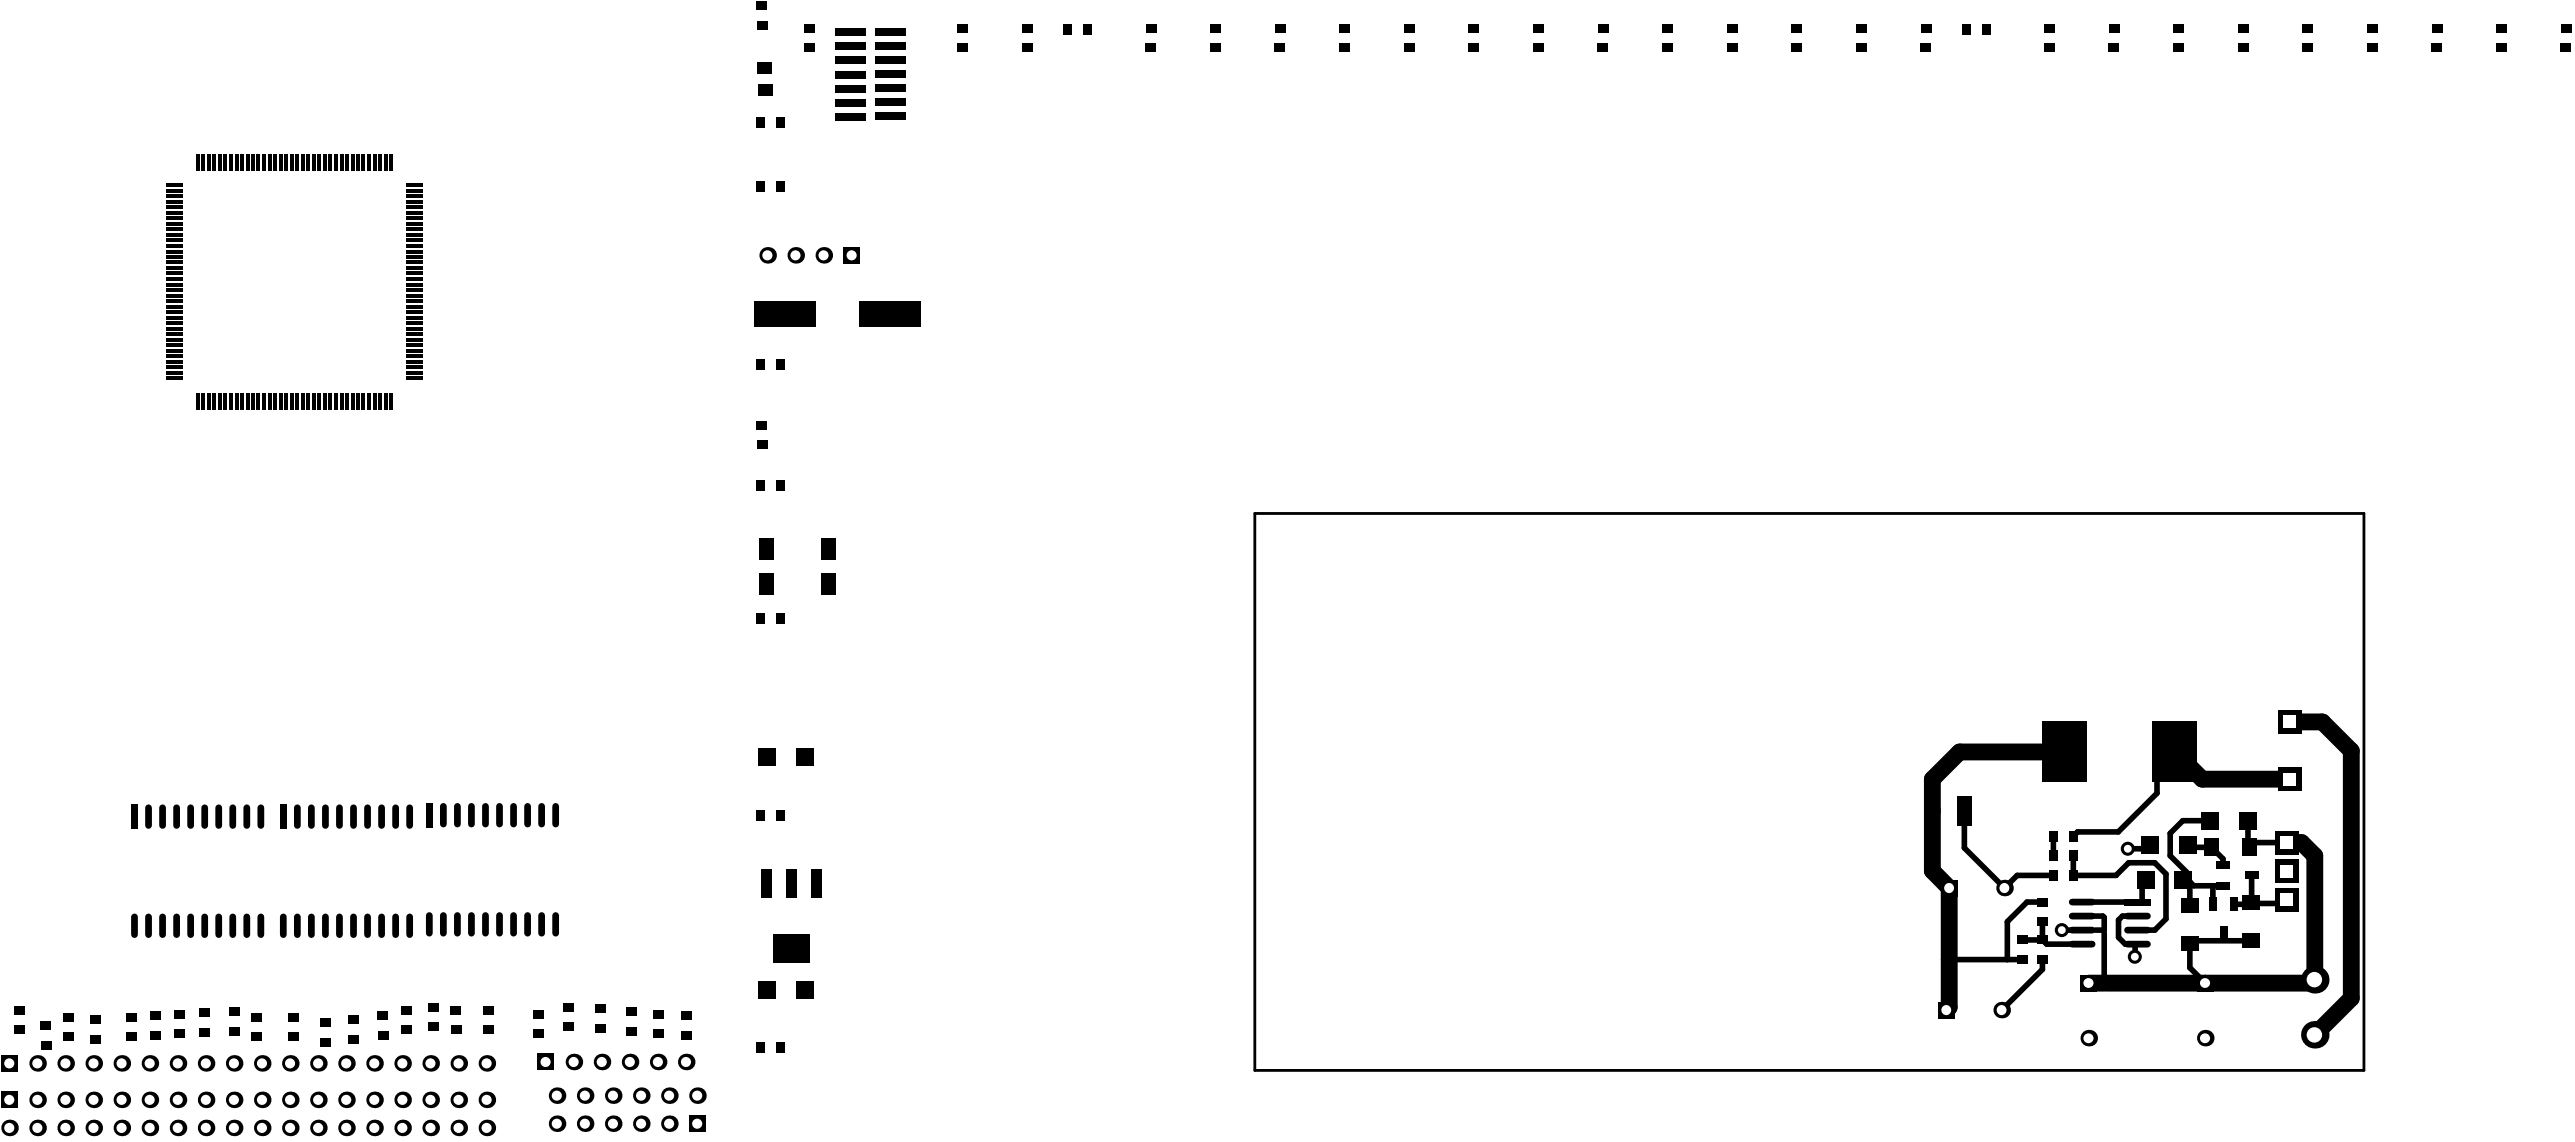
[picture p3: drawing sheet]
<svg xmlns="http://www.w3.org/2000/svg" width="387mm" height="171mm" viewBox="0 0 387 171" stroke-linecap="round" stroke-linejoin="round" font-family="sans-serif">
<path d="M188.4 77.1h166.6v83.6h-166.6z" fill="none" stroke="#000" stroke-width=".42"/>
<g fill="#fff">
<circle cx="309.6" cy="139.6" r=".59"/>
<circle cx="319.5" cy="127.4" r=".59"/>
<circle cx="320.5" cy="143.6" r=".59"/>
</g>
<g fill="none" stroke="#000" stroke-width=".84">
<path d="M323.9 117v2.1l-5.8 5.8h-6.2l-.6 .6M295 121.7v5.6l6 6 1.9-1.9h5.4M306.7 138.4v2.7M306.7 135.4h-2.3l-3 3v5.7M308.3 125.5v3M309.6 139.6h3M311.3 128.5v2.9h6.4l1.9-1.9h3.9l1.7 1.7v6.8l-1.7 1.6h-4M312.6 137.5h3.1l.3 .2v1.9h-1.4M319.5 127.4h3.3M320.9 137.5h-2.2l-.6 .6v2.6l1 1h1.5v1.9M321.6 132.7v2.5l-.2 .2h-8.8M328.5 127.4l.2-.2h3.4l1.7 1.7v1"/>
<path d="M328.8 132.4v3.5M331.9 123.2h-4.1l-1.9 1.9v3.4l2.6 2.6v1l.9 .9h4.4M332.3 133.3v2.5M337.5 123.2v3.8M338.1 131.8v3.7l-.3 .3h-1.8M338.5 126.5h4.4M343.4 135.1l.5 .5h-5.4M292.7 144.1h11M303.7 141.1h3M306.7 141.1l.6 .6h5.3M306.7 144.1v1.4l-6.1 6.1M316 140.1v7.5"/>
<path d="M331.6 155.4l-.5 .5M338.1 141.2h-8.9l-.4 .5v3.6l2.3 2.3 .5-.5"/>
</g>
<g fill="#000">
<circle cx="308.3" cy="125.5" r=".42"/>
<circle cx="309.6" cy="139.6" r="1.05"/>
<circle cx="306.7" cy="141.1" r=".42"/>
</g>
<path d="M310 112.9h-15.8l-4 4.1v13.8l2.5 2.5v17.9l-.4 .4M326.6 112.9l4.1 4.1h13.1M343.8 108.4h4.9l4.4 4.3v37.2l-5.5 5.5M342.9 126.5h2.7l2 2v18.6l-.5 .5h-30.7M343.4 130.8l.2 .2M313.6 147.6h2.4" fill="none" stroke="#000" stroke-width="2.5"/>
<circle cx="309.6" cy="139.6" r=".59" fill="#fff"/>
<circle cx="319.5" cy="127.4" r="1.05" fill="#000"/>
<circle cx="319.5" cy="127.4" r=".59" fill="#fff"/>
<circle cx="320.6" cy="143.6" r="1.05" fill="#000"/>
<circle cx="320.5" cy="143.6" r=".59" fill="#fff"/>
<circle cx="100.5" cy="168.7" r="1.24" fill="#000"/>
<circle cx="100.5" cy="168.7" r=".76" fill="#fff"/>
<circle cx="83.6" cy="168.7" r="1.24" fill="#000"/>
<circle cx="83.6" cy="168.7" r=".76" fill="#fff"/>
<path d="M291.4 132.1h2.5v2.5h-2.5z" fill-rule="evenodd" fill="#000"/>
<circle cx="292.7" cy="133.3" r=".75" fill="#fff"/>
<path d="M126.7 37.1h2.4v2.5h-2.4z" fill-rule="evenodd" fill="#000"/>
<circle cx="127.9" cy="38.3" r=".76" fill="#fff"/>
<circle cx="100.5" cy="164.5" r="1.24" fill="#000"/>
<circle cx="100.5" cy="164.5" r=".76" fill="#fff"/>
<circle cx="90.4" cy="159.4" r="1.24" fill="#000"/>
<circle cx="90.4" cy="159.4" r=".76" fill="#fff"/>
<circle cx="83.6" cy="164.5" r="1.24" fill="#000"/>
<circle cx="83.6" cy="164.5" r=".76" fill="#fff"/>
<circle cx="60.5" cy="169.3" r="1.24" fill="#000"/>
<circle cx="60.4" cy="169.3" r=".76" fill="#fff"/>
<circle cx="60.5" cy="165.1" r="1.24" fill="#000"/>
<circle cx="60.4" cy="165.1" r=".76" fill="#fff"/>
<circle cx="60.5" cy="159.6" r="1.24" fill="#000"/>
<circle cx="60.4" cy="159.6" r=".76" fill="#fff"/>
<circle cx="43.6" cy="169.3" r="1.24" fill="#000"/>
<circle cx="43.6" cy="169.3" r=".76" fill="#fff"/>
<circle cx="43.6" cy="165.1" r="1.24" fill="#000"/>
<circle cx="43.6" cy="165.1" r=".76" fill="#fff"/>
<circle cx="43.6" cy="159.6" r="1.24" fill="#000"/>
<circle cx="43.6" cy="159.6" r=".76" fill="#fff"/>
<circle cx="26.7" cy="169.3" r="1.24" fill="#000"/>
<circle cx="26.7" cy="169.3" r=".76" fill="#fff"/>
<circle cx="26.7" cy="165.1" r="1.24" fill="#000"/>
<circle cx="26.7" cy="165.1" r=".76" fill="#fff"/>
<circle cx="26.7" cy="159.6" r="1.24" fill="#000"/>
<circle cx="26.7" cy="159.6" r=".76" fill="#fff"/>
<circle cx="9.9" cy="169.3" r="1.24" fill="#000"/>
<circle cx="9.8" cy="169.3" r=".76" fill="#fff"/>
<circle cx="9.9" cy="165.1" r="1.24" fill="#000"/>
<circle cx="9.8" cy="165.1" r=".76" fill="#fff"/>
<circle cx="9.9" cy="159.6" r="1.24" fill="#000"/>
<circle cx="9.8" cy="159.6" r=".76" fill="#fff"/>
<circle cx="92.1" cy="168.7" r="1.24" fill="#000"/>
<circle cx="92" cy="168.7" r=".76" fill="#fff"/>
<circle cx="96.3" cy="168.7" r="1.24" fill="#000"/>
<circle cx="96.3" cy="168.7" r=".76" fill="#fff"/>
<circle cx="87.9" cy="168.7" r="1.24" fill="#000"/>
<circle cx="87.8" cy="168.7" r=".76" fill="#fff"/>
<path d="M341.6 129h3.5v3.6h-3.5z" fill-rule="evenodd" fill="#000"/>
<path d="M342.4 129.9h1.9v1.8h-1.9z" fill-rule="evenodd" fill="#fff"/>
<path d="M341.6 124.7h3.5v3.6h-3.5z" fill-rule="evenodd" fill="#000"/>
<path d="M342.4 125.6h1.9v1.8h-1.9z" fill-rule="evenodd" fill="#fff"/>
<path d="M342 115.2h3.6v3.5h-3.6z" fill-rule="evenodd" fill="#000"/>
<path d="M342.9 116.1h1.8v1.8h-1.8z" fill-rule="evenodd" fill="#fff"/>
<circle cx="331.1" cy="155.9" r="1.24" fill="#000"/>
<circle cx="331.1" cy="155.9" r=".75" fill="#fff"/>
<circle cx="313.6" cy="155.9" r="1.24" fill="#000"/>
<circle cx="313.6" cy="155.9" r=".75" fill="#fff"/>
<circle cx="300.6" cy="151.6" r="1.24" fill="#000"/>
<circle cx="300.5" cy="151.7" r=".75" fill="#fff"/>
<circle cx="301" cy="133.3" r="1.24" fill="#000"/>
<circle cx="301" cy="133.3" r=".75" fill="#fff"/>
<circle cx="119.5" cy="38.3" r="1.24" fill="#000"/>
<circle cx="119.4" cy="38.3" r=".76" fill="#fff"/>
<circle cx="123.7" cy="38.3" r="1.24" fill="#000"/>
<circle cx="123.7" cy="38.3" r=".76" fill="#fff"/>
<circle cx="115.3" cy="38.3" r="1.24" fill="#000"/>
<circle cx="115.2" cy="38.3" r=".76" fill="#fff"/>
<circle cx="92.1" cy="164.5" r="1.24" fill="#000"/>
<circle cx="92" cy="164.5" r=".76" fill="#fff"/>
<circle cx="96.3" cy="164.5" r="1.24" fill="#000"/>
<circle cx="96.3" cy="164.5" r=".76" fill="#fff"/>
<circle cx="94.6" cy="159.4" r="1.24" fill="#000"/>
<circle cx="94.6" cy="159.4" r=".76" fill="#fff"/>
<circle cx="98.8" cy="159.4" r="1.24" fill="#000"/>
<circle cx="98.8" cy="159.4" r=".76" fill="#fff"/>
<circle cx="87.9" cy="164.5" r="1.24" fill="#000"/>
<circle cx="87.8" cy="164.5" r=".76" fill="#fff"/>
<path d="M80.7 158.2h2.5v2.5h-2.5z" fill-rule="evenodd" fill="#000"/>
<circle cx="81.9" cy="159.4" r=".76" fill="#fff"/>
<circle cx="86.2" cy="159.4" r="1.24" fill="#000"/>
<circle cx="86.1" cy="159.4" r=".76" fill="#fff"/>
<circle cx="73.1" cy="169.3" r="1.24" fill="#000"/>
<circle cx="73.1" cy="169.3" r=".76" fill="#fff"/>
<circle cx="73.1" cy="165.1" r="1.24" fill="#000"/>
<circle cx="73.1" cy="165.1" r=".76" fill="#fff"/>
<circle cx="68.9" cy="169.3" r="1.24" fill="#000"/>
<circle cx="68.8" cy="169.3" r=".76" fill="#fff"/>
<circle cx="68.9" cy="165.1" r="1.24" fill="#000"/>
<circle cx="68.8" cy="165.1" r=".76" fill="#fff"/>
<circle cx="73.1" cy="159.6" r="1.24" fill="#000"/>
<circle cx="73.1" cy="159.6" r=".76" fill="#fff"/>
<circle cx="68.9" cy="159.6" r="1.24" fill="#000"/>
<circle cx="68.8" cy="159.6" r=".76" fill="#fff"/>
<circle cx="56.2" cy="169.3" r="1.24" fill="#000"/>
<circle cx="56.2" cy="169.3" r=".76" fill="#fff"/>
<circle cx="56.2" cy="165.1" r="1.24" fill="#000"/>
<circle cx="56.2" cy="165.1" r=".76" fill="#fff"/>
<circle cx="52" cy="169.3" r="1.24" fill="#000"/>
<circle cx="52" cy="169.3" r=".76" fill="#fff"/>
<circle cx="52" cy="165.1" r="1.24" fill="#000"/>
<circle cx="52" cy="165.1" r=".76" fill="#fff"/>
<circle cx="56.2" cy="159.6" r="1.24" fill="#000"/>
<circle cx="56.2" cy="159.6" r=".76" fill="#fff"/>
<circle cx="52" cy="159.6" r="1.24" fill="#000"/>
<circle cx="52" cy="159.6" r=".76" fill="#fff"/>
<circle cx="47.8" cy="169.3" r="1.24" fill="#000"/>
<circle cx="47.8" cy="169.3" r=".76" fill="#fff"/>
<circle cx="47.8" cy="165.1" r="1.24" fill="#000"/>
<circle cx="47.8" cy="165.1" r=".76" fill="#fff"/>
<circle cx="39.4" cy="169.3" r="1.24" fill="#000"/>
<circle cx="39.3" cy="169.3" r=".76" fill="#fff"/>
<circle cx="39.4" cy="165.1" r="1.24" fill="#000"/>
<circle cx="39.3" cy="165.1" r=".76" fill="#fff"/>
<circle cx="47.8" cy="159.6" r="1.24" fill="#000"/>
<circle cx="47.8" cy="159.6" r=".76" fill="#fff"/>
<circle cx="39.4" cy="159.6" r="1.24" fill="#000"/>
<circle cx="39.3" cy="159.6" r=".76" fill="#fff"/>
<circle cx="35.2" cy="169.3" r="1.24" fill="#000"/>
<circle cx="35.1" cy="169.3" r=".76" fill="#fff"/>
<circle cx="35.2" cy="165.1" r="1.24" fill="#000"/>
<circle cx="35.1" cy="165.1" r=".76" fill="#fff"/>
<circle cx="30.9" cy="169.3" r="1.24" fill="#000"/>
<circle cx="30.9" cy="169.3" r=".76" fill="#fff"/>
<circle cx="30.9" cy="165.1" r="1.24" fill="#000"/>
<circle cx="30.9" cy="165.1" r=".76" fill="#fff"/>
<circle cx="35.2" cy="159.6" r="1.24" fill="#000"/>
<circle cx="35.1" cy="159.6" r=".76" fill="#fff"/>
<circle cx="30.9" cy="159.6" r="1.24" fill="#000"/>
<circle cx="30.9" cy="159.6" r=".76" fill="#fff"/>
<circle cx="18.3" cy="169.3" r="1.24" fill="#000"/>
<circle cx="18.3" cy="169.3" r=".76" fill="#fff"/>
<circle cx="18.3" cy="165.1" r="1.24" fill="#000"/>
<circle cx="18.3" cy="165.1" r=".76" fill="#fff"/>
<circle cx="14.1" cy="169.3" r="1.24" fill="#000"/>
<circle cx="14" cy="169.3" r=".76" fill="#fff"/>
<circle cx="14.1" cy="165.1" r="1.24" fill="#000"/>
<circle cx="14" cy="165.1" r=".76" fill="#fff"/>
<circle cx="18.3" cy="159.6" r="1.24" fill="#000"/>
<circle cx="18.3" cy="159.6" r=".76" fill="#fff"/>
<circle cx="14.1" cy="159.6" r="1.24" fill="#000"/>
<circle cx="14" cy="159.6" r=".76" fill="#fff"/>
<circle cx="5.6" cy="169.3" r="1.24" fill="#000"/>
<circle cx="5.6" cy="169.3" r=".76" fill="#fff"/>
<circle cx="5.6" cy="165.1" r="1.24" fill="#000"/>
<circle cx="5.6" cy="165.1" r=".76" fill="#fff"/>
<circle cx="1.4" cy="169.3" r="1.24" fill="#000"/>
<circle cx="1.4" cy="169.3" r=".76" fill="#fff"/>
<path d="M.2 163.9h2.5v2.5h-2.5z" fill-rule="evenodd" fill="#000"/>
<circle cx="1.4" cy="165.1" r=".76" fill="#fff"/>
<circle cx="5.6" cy="159.6" r="1.24" fill="#000"/>
<circle cx="5.6" cy="159.6" r=".76" fill="#fff"/>
<path d="M.2 158.4h2.5v2.5h-2.5z" fill-rule="evenodd" fill="#000"/>
<circle cx="1.4" cy="159.6" r=".76" fill="#fff"/>
<path d="M342 106.6h3.6v3.6h-3.6z" fill-rule="evenodd" fill="#000"/>
<path d="M342.9 107.5h1.8v1.8h-1.8z" fill-rule="evenodd" fill="#fff"/>
<path d="M341.6 133.3h3.5v3.6h-3.5z" fill-rule="evenodd" fill="#000"/>
<path d="M342.4 134.2h1.9v1.8h-1.9z" fill-rule="evenodd" fill="#fff"/>
<path d="M329.9 146.4h2.5v2.5h-2.5z" fill-rule="evenodd" fill="#000"/>
<circle cx="331.1" cy="147.6" r=".75" fill="#fff"/>
<path d="M312.4 146.4h2.5v2.5h-2.5z" fill-rule="evenodd" fill="#000"/>
<circle cx="313.6" cy="147.6" r=".75" fill="#fff"/>
<path d="M103.5 167.4h2.5v2.6h-2.5z" fill-rule="evenodd" fill="#000"/>
<circle cx="104.7" cy="168.7" r=".76" fill="#fff"/>
<circle cx="347.6" cy="155.4" r="2.07" fill="#000"/>
<circle cx="347.5" cy="155.4" r="1.16" fill="#fff"/>
<path d="M291 150.4h2.5v2.5h-2.5z" fill-rule="evenodd" fill="#000"/>
<circle cx="292.2" cy="151.7" r=".75" fill="#fff"/>
<circle cx="104.7" cy="164.5" r="1.24" fill="#000"/>
<circle cx="104.7" cy="164.5" r=".76" fill="#fff"/>
<circle cx="103" cy="159.4" r="1.24" fill="#000"/>
<circle cx="103" cy="159.4" r=".76" fill="#fff"/>
<circle cx="64.7" cy="169.3" r="1.24" fill="#000"/>
<circle cx="64.6" cy="169.3" r=".76" fill="#fff"/>
<circle cx="64.7" cy="165.1" r="1.24" fill="#000"/>
<circle cx="64.6" cy="165.1" r=".76" fill="#fff"/>
<circle cx="22.5" cy="169.3" r="1.24" fill="#000"/>
<circle cx="22.5" cy="169.3" r=".76" fill="#fff"/>
<circle cx="22.5" cy="165.1" r="1.24" fill="#000"/>
<circle cx="22.5" cy="165.1" r=".76" fill="#fff"/>
<circle cx="64.7" cy="159.6" r="1.24" fill="#000"/>
<circle cx="64.6" cy="159.6" r=".76" fill="#fff"/>
<circle cx="22.5" cy="159.6" r="1.24" fill="#000"/>
<circle cx="22.5" cy="159.6" r=".76" fill="#fff"/>
<circle cx="347.6" cy="147.1" r="2.07" fill="#000"/>
<circle cx="347.5" cy="147.1" r="1.16" fill="#fff"/>
<g fill="#000">
<path d="M113.5 17.5h1.3v1.6h-1.3z" fill-rule="evenodd"/>
<path d="M113.6 .2h1.6v1.3h-1.6z" fill-rule="evenodd"/>
<path d="M113.7 3.1h1.5v1.4h-1.5z" fill-rule="evenodd"/>
<path d="M113.8 9.3h2.1v1.7h-2.1z" fill-rule="evenodd"/>
<path d="M113.8 12.6h2.1v1.7h-2.1z" fill-rule="evenodd"/>
<path d="M116.5 17.5h1.3v1.6h-1.3z" fill-rule="evenodd"/>
<path d="M120.8 6.5h1.6v1.3h-1.6z" fill-rule="evenodd"/>
<path d="M120.8 3.5h1.6v1.4h-1.6z" fill-rule="evenodd"/>
<path d="M125.3 16.9h4.7v1.2h-4.7z" fill-rule="evenodd"/>
<path d="M125.3 12.7h4.7v1.2h-4.7z" fill-rule="evenodd"/>
<path d="M125.3 10.6h4.7v1.2h-4.7z" fill-rule="evenodd"/>
<path d="M125.3 6.4h4.7v1.1h-4.7z" fill-rule="evenodd"/>
<path d="M125.3 14.8h4.7v1.2h-4.7z" fill-rule="evenodd"/>
<path d="M125.3 8.5h4.7v1.1h-4.7z" fill-rule="evenodd"/>
<path d="M125.3 4.3h4.7v1.1h-4.7z" fill-rule="evenodd"/>
<path d="M131.4 16.9h4.6v1.2h-4.6z" fill-rule="evenodd"/>
<path d="M131.4 12.7h4.6v1.2h-4.6z" fill-rule="evenodd"/>
<path d="M131.4 10.6h4.6v1.2h-4.6z" fill-rule="evenodd"/>
<path d="M131.4 6.4h4.6v1.1h-4.6z" fill-rule="evenodd"/>
<path d="M131.4 14.8h4.6v1.2h-4.6z" fill-rule="evenodd"/>
<path d="M131.4 8.5h4.6v1.1h-4.6z" fill-rule="evenodd"/>
<path d="M131.4 4.3h4.6v1.1h-4.6z" fill-rule="evenodd"/>
<path d="M143.8 6.5h1.5v1.3h-1.5z" fill-rule="evenodd"/>
<path d="M143.8 3.5h1.6v1.4h-1.6z" fill-rule="evenodd"/>
<path d="M153.5 6.5h1.5v1.3h-1.5z" fill-rule="evenodd"/>
<path d="M153.5 3.5h1.6v1.4h-1.6z" fill-rule="evenodd"/>
<path d="M159.7 3.6h1.3v1.6h-1.3z" fill-rule="evenodd"/>
<path d="M162.7 3.6h1.3v1.6h-1.3z" fill-rule="evenodd"/>
<path d="M172 6.5h1.6v1.3h-1.6z" fill-rule="evenodd"/>
<path d="M172.1 3.5h1.5v1.4h-1.5z" fill-rule="evenodd"/>
<path d="M181.7 6.5h1.6v1.3h-1.6z" fill-rule="evenodd"/>
<path d="M181.8 3.5h1.5v1.4h-1.5z" fill-rule="evenodd"/>
<path d="M191.4 6.5h1.6v1.3h-1.6z" fill-rule="evenodd"/>
<path d="M191.5 3.5h1.5v1.4h-1.5z" fill-rule="evenodd"/>
<path d="M201.1 6.5h1.6v1.3h-1.6z" fill-rule="evenodd"/>
<path d="M201.1 3.5h1.6v1.4h-1.6z" fill-rule="evenodd"/>
<path d="M210.8 6.5h1.6v1.3h-1.6z" fill-rule="evenodd"/>
<path d="M210.8 3.5h1.6v1.4h-1.6z" fill-rule="evenodd"/>
<path d="M220.5 6.5h1.6v1.3h-1.6z" fill-rule="evenodd"/>
<path d="M220.5 3.5h1.6v1.4h-1.6z" fill-rule="evenodd"/>
<path d="M230.2 6.5h1.6v1.3h-1.6z" fill-rule="evenodd"/>
<path d="M230.2 3.5h1.6v1.4h-1.6z" fill-rule="evenodd"/>
<path d="M239.9 6.5h1.6v1.3h-1.6z" fill-rule="evenodd"/>
<path d="M239.9 3.5h1.6v1.4h-1.6z" fill-rule="evenodd"/>
<path d="M249.6 6.5h1.6v1.3h-1.6z" fill-rule="evenodd"/>
<path d="M249.6 3.5h1.6v1.4h-1.6z" fill-rule="evenodd"/>
<path d="M259.3 6.5h1.5v1.3h-1.5z" fill-rule="evenodd"/>
<path d="M259.3 3.5h1.6v1.4h-1.6z" fill-rule="evenodd"/>
<path d="M269 6.5h1.5v1.3h-1.5z" fill-rule="evenodd"/>
<path d="M269 3.5h1.6v1.4h-1.6z" fill-rule="evenodd"/>
<path d="M278.7 6.5h1.5v1.3h-1.5z" fill-rule="evenodd"/>
<path d="M278.7 3.5h1.6v1.4h-1.6z" fill-rule="evenodd"/>
<path d="M288.4 6.5h1.5v1.3h-1.5z" fill-rule="evenodd"/>
<path d="M288.4 3.5h1.6v1.4h-1.6z" fill-rule="evenodd"/>
<path d="M294.6 3.6h1.3v1.6h-1.3z" fill-rule="evenodd"/>
<path d="M297.6 3.6h1.3v1.6h-1.3z" fill-rule="evenodd"/>
<path d="M306.9 6.5h1.6v1.3h-1.6z" fill-rule="evenodd"/>
<path d="M307 3.5h1.5v1.4h-1.5z" fill-rule="evenodd"/>
<path d="M316.6 6.5h1.6v1.3h-1.6z" fill-rule="evenodd"/>
<path d="M316.7 3.5h1.5v1.4h-1.5z" fill-rule="evenodd"/>
<path d="M326.3 6.5h1.6v1.3h-1.6z" fill-rule="evenodd"/>
<path d="M326.4 3.5h1.5v1.4h-1.5z" fill-rule="evenodd"/>
<path d="M336 6.5h1.6v1.3h-1.6z" fill-rule="evenodd"/>
<path d="M336.1 3.5h1.5v1.4h-1.5z" fill-rule="evenodd"/>
<path d="M345.7 6.5h1.6v1.3h-1.6z" fill-rule="evenodd"/>
<path d="M345.8 3.5h1.5v1.4h-1.5z" fill-rule="evenodd"/>
<path d="M355.4 6.5h1.6v1.3h-1.6z" fill-rule="evenodd"/>
<path d="M355.5 3.5h1.5v1.4h-1.5z" fill-rule="evenodd"/>
<path d="M365.1 6.5h1.6v1.3h-1.6z" fill-rule="evenodd"/>
<path d="M365.2 3.5h1.5v1.4h-1.5z" fill-rule="evenodd"/>
<path d="M374.8 6.5h1.6v1.3h-1.6z" fill-rule="evenodd"/>
<path d="M374.9 3.5h1.5v1.4h-1.5z" fill-rule="evenodd"/>
<path d="M384.5 6.5h1.6v1.3h-1.6z" fill-rule="evenodd"/>
<path d="M384.6 3.5h1.5v1.4h-1.5z" fill-rule="evenodd"/>
<path d="M25 36.6h2.4v.6h-2.4z" fill-rule="evenodd"/>
<path d="M25 38.3h2.4v.5h-2.4z" fill-rule="evenodd"/>
<path d="M25 33.3h2.4v.6h-2.4z" fill-rule="evenodd"/>
<path d="M25 30.8h2.4v.6h-2.4z" fill-rule="evenodd"/>
<path d="M25 28.4h2.4v.5h-2.4z" fill-rule="evenodd"/>
<path d="M25 35.8h2.4v.6h-2.4z" fill-rule="evenodd"/>
<path d="M25 39.1h2.4v.6h-2.4z" fill-rule="evenodd"/>
<path d="M25 40h2.5v.5h-2.5z" fill-rule="evenodd"/>
<path d="M25 37.5h2.5v.5h-2.5z" fill-rule="evenodd"/>
<path d="M25 35h2.5v.6h-2.5z" fill-rule="evenodd"/>
<path d="M25 34.2h2.5v.5h-2.5z" fill-rule="evenodd"/>
<path d="M25 31.7h2.5v.5h-2.5z" fill-rule="evenodd"/>
<path d="M25 30h2.5v.6h-2.5z" fill-rule="evenodd"/>
<path d="M25 29.2h2.5v.5h-2.5z" fill-rule="evenodd"/>
<path d="M25 27.6h2.5v.5h-2.5z" fill-rule="evenodd"/>
<path d="M25 32.5h2.5v.6h-2.5z" fill-rule="evenodd"/>
<path d="M29.4 23.1h.6v2.5h-.6z" fill-rule="evenodd"/>
<path d="M30.3 23.1h.5v2.5h-.5z" fill-rule="evenodd"/>
<path d="M31.1 23.1h.5v2.5h-.5z" fill-rule="evenodd"/>
<path d="M31.9 23.1h.6v2.5h-.6z" fill-rule="evenodd"/>
<path d="M32.8 23.1h.5v2.5h-.5z" fill-rule="evenodd"/>
<path d="M33.6 23.1h.5v2.5h-.5z" fill-rule="evenodd"/>
<path d="M34.4 23.1h.6v2.5h-.6z" fill-rule="evenodd"/>
<path d="M35.2 23.1h.6v2.5h-.6z" fill-rule="evenodd"/>
<path d="M36 23.1h.6v2.5h-.6z" fill-rule="evenodd"/>
<path d="M36.9 23.1h.5v2.5h-.5z" fill-rule="evenodd"/>
<path d="M37.7 23.1h.6v2.5h-.6z" fill-rule="evenodd"/>
<path d="M38.5 23.1h.6v2.5h-.6z" fill-rule="evenodd"/>
<path d="M39.4 23.1h.5v2.5h-.5z" fill-rule="evenodd"/>
<path d="M40.2 23.1h.6v2.5h-.6z" fill-rule="evenodd"/>
<path d="M41 23.1h.6v2.5h-.6z" fill-rule="evenodd"/>
<path d="M41.9 23.1h.5v2.5h-.5z" fill-rule="evenodd"/>
<path d="M42.7 23.1h.6v2.5h-.6z" fill-rule="evenodd"/>
<path d="M43.5 23.1h.6v2.5h-.6z" fill-rule="evenodd"/>
<path d="M44.4 23.1h.5v2.5h-.5z" fill-rule="evenodd"/>
<path d="M45.2 23.1h.5v2.5h-.5z" fill-rule="evenodd"/>
<path d="M46 23.1h.6v2.5h-.6z" fill-rule="evenodd"/>
<path d="M46.8 23.1h.6v2.5h-.6z" fill-rule="evenodd"/>
<path d="M47.7 23.1h.5v2.5h-.5z" fill-rule="evenodd"/>
<path d="M48.5 23.1h.6v2.5h-.6z" fill-rule="evenodd"/>
<path d="M49.3 23.1h.6v2.5h-.6z" fill-rule="evenodd"/>
<path d="M50.2 23.1h.5v2.5h-.5z" fill-rule="evenodd"/>
<path d="M51 23.1h.6v2.5h-.6z" fill-rule="evenodd"/>
<path d="M51.8 23.1h.6v2.5h-.6z" fill-rule="evenodd"/>
<path d="M52.7 23.1h.5v2.5h-.5z" fill-rule="evenodd"/>
<path d="M53.5 23.1h.6v2.5h-.6z" fill-rule="evenodd"/>
<path d="M54.3 23.1h.6v2.5h-.6z" fill-rule="evenodd"/>
<path d="M55.1 23.1h.6v2.5h-.6z" fill-rule="evenodd"/>
<path d="M56 23.1h.5v2.5h-.5z" fill-rule="evenodd"/>
<path d="M56.8 23.1h.5v2.5h-.5z" fill-rule="evenodd"/>
<path d="M57.6 23.1h.6v2.5h-.6z" fill-rule="evenodd"/>
<path d="M58.5 23.1h.5v2.5h-.5z" fill-rule="evenodd"/>
<path d="M61 38.3h2.5v.5h-2.5z" fill-rule="evenodd"/>
<path d="M61 36.6h2.5v.6h-2.5z" fill-rule="evenodd"/>
<path d="M61 33.3h2.5v.6h-2.5z" fill-rule="evenodd"/>
<path d="M61 30.8h2.5v.6h-2.5z" fill-rule="evenodd"/>
<path d="M61 28.4h2.5v.5h-2.5z" fill-rule="evenodd"/>
<path d="M61 39.1h2.5v.6h-2.5z" fill-rule="evenodd"/>
<path d="M61 35.8h2.5v.6h-2.5z" fill-rule="evenodd"/>
<path d="M61 40h2.5v.5h-2.5z" fill-rule="evenodd"/>
<path d="M61 37.5h2.5v.5h-2.5z" fill-rule="evenodd"/>
<path d="M61 34.2h2.5v.5h-2.5z" fill-rule="evenodd"/>
<path d="M61 35h2.5v.6h-2.5z" fill-rule="evenodd"/>
<path d="M61 29.2h2.5v.5h-2.5z" fill-rule="evenodd"/>
<path d="M61 30h2.5v.6h-2.5z" fill-rule="evenodd"/>
<path d="M61 31.7h2.5v.5h-2.5z" fill-rule="evenodd"/>
<path d="M61 27.6h2.5v.5h-2.5z" fill-rule="evenodd"/>
<path d="M61 32.5h2.5v.6h-2.5z" fill-rule="evenodd"/>
<path d="M113.5 27.2h1.3v1.6h-1.3z" fill-rule="evenodd"/>
<path d="M116.5 27.2h1.3v1.6h-1.3z" fill-rule="evenodd"/>
<path d="M25 56.5h2.4v.6h-2.4z" fill-rule="evenodd"/>
<path d="M25 54h2.4v.6h-2.4z" fill-rule="evenodd"/>
<path d="M25 54.9h2.4v.5h-2.4z" fill-rule="evenodd"/>
<path d="M25 51.6h2.4v.5h-2.4z" fill-rule="evenodd"/>
<path d="M25 46.6h2.4v.5h-2.4z" fill-rule="evenodd"/>
<path d="M25 44.1h2.4v.6h-2.4z" fill-rule="evenodd"/>
<path d="M25 40.8h2.4v.5h-2.4z" fill-rule="evenodd"/>
<path d="M25 41.6h2.4v.6h-2.4z" fill-rule="evenodd"/>
<path d="M25 52.4h2.4v.6h-2.4z" fill-rule="evenodd"/>
<path d="M25 49.1h2.4v.5h-2.4z" fill-rule="evenodd"/>
<path d="M25 53.2h2.5v.6h-2.5z" fill-rule="evenodd"/>
<path d="M25 49.9h2.5v.6h-2.5z" fill-rule="evenodd"/>
<path d="M25 50.8h2.5v.5h-2.5z" fill-rule="evenodd"/>
<path d="M25 47.4h2.5v.6h-2.5z" fill-rule="evenodd"/>
<path d="M25 48.3h2.5v.5h-2.5z" fill-rule="evenodd"/>
<path d="M25 43.3h2.5v.6h-2.5z" fill-rule="evenodd"/>
<path d="M25 44.9h2.5v.6h-2.5z" fill-rule="evenodd"/>
<path d="M25 55.7h2.5v.6h-2.5z" fill-rule="evenodd"/>
<path d="M25 45.8h2.5v.5h-2.5z" fill-rule="evenodd"/>
<path d="M25 42.5h2.5v.5h-2.5z" fill-rule="evenodd"/>
<path d="M29.4 59.1h.6v2.5h-.6z" fill-rule="evenodd"/>
<path d="M30.3 59.1h.5v2.5h-.5z" fill-rule="evenodd"/>
<path d="M31.1 59.1h.5v2.5h-.5z" fill-rule="evenodd"/>
<path d="M31.9 59.1h.6v2.5h-.6z" fill-rule="evenodd"/>
<path d="M32.8 59.1h.5v2.5h-.5z" fill-rule="evenodd"/>
<path d="M33.6 59.1h.5v2.5h-.5z" fill-rule="evenodd"/>
<path d="M34.4 59.1h.6v2.5h-.6z" fill-rule="evenodd"/>
<path d="M35.2 59.1h.6v2.5h-.6z" fill-rule="evenodd"/>
<path d="M36 59.1h.6v2.5h-.6z" fill-rule="evenodd"/>
<path d="M36.9 59.1h.5v2.5h-.5z" fill-rule="evenodd"/>
<path d="M37.7 59.1h.6v2.5h-.6z" fill-rule="evenodd"/>
<path d="M38.5 59.1h.6v2.5h-.6z" fill-rule="evenodd"/>
<path d="M39.4 59.1h.5v2.5h-.5z" fill-rule="evenodd"/>
<path d="M40.2 59.1h.6v2.5h-.6z" fill-rule="evenodd"/>
<path d="M41 59.1h.6v2.5h-.6z" fill-rule="evenodd"/>
<path d="M41.9 59.1h.5v2.5h-.5z" fill-rule="evenodd"/>
<path d="M42.7 59.1h.6v2.5h-.6z" fill-rule="evenodd"/>
<path d="M43.5 59.1h.6v2.5h-.6z" fill-rule="evenodd"/>
<path d="M44.4 59.1h.5v2.5h-.5z" fill-rule="evenodd"/>
<path d="M45.2 59.1h.5v2.5h-.5z" fill-rule="evenodd"/>
<path d="M46 59.1h.6v2.5h-.6z" fill-rule="evenodd"/>
<path d="M46.8 59.1h.6v2.5h-.6z" fill-rule="evenodd"/>
<path d="M47.7 59.1h.5v2.5h-.5z" fill-rule="evenodd"/>
<path d="M48.5 59.1h.6v2.5h-.6z" fill-rule="evenodd"/>
<path d="M49.3 59.1h.6v2.5h-.6z" fill-rule="evenodd"/>
<path d="M50.2 59.1h.5v2.5h-.5z" fill-rule="evenodd"/>
<path d="M51 59.1h.6v2.5h-.6z" fill-rule="evenodd"/>
<path d="M51.8 59.1h.6v2.5h-.6z" fill-rule="evenodd"/>
<path d="M52.7 59.1h.5v2.5h-.5z" fill-rule="evenodd"/>
<path d="M53.5 59.1h.6v2.5h-.6z" fill-rule="evenodd"/>
<path d="M54.3 59.1h.6v2.5h-.6z" fill-rule="evenodd"/>
<path d="M55.1 59.1h.6v2.5h-.6z" fill-rule="evenodd"/>
<path d="M56 59.1h.5v2.5h-.5z" fill-rule="evenodd"/>
<path d="M56.8 59.1h.5v2.5h-.5z" fill-rule="evenodd"/>
<path d="M57.6 59.1h.6v2.5h-.6z" fill-rule="evenodd"/>
<path d="M58.5 59.1h.5v2.5h-.5z" fill-rule="evenodd"/>
<path d="M61 56.5h2.5v.6h-2.5z" fill-rule="evenodd"/>
<path d="M61 54.9h2.5v.5h-2.5z" fill-rule="evenodd"/>
<path d="M61 54h2.5v.6h-2.5z" fill-rule="evenodd"/>
<path d="M61 51.6h2.5v.5h-2.5z" fill-rule="evenodd"/>
<path d="M61 46.6h2.5v.5h-2.5z" fill-rule="evenodd"/>
<path d="M61 44.1h2.5v.6h-2.5z" fill-rule="evenodd"/>
<path d="M61 41.6h2.5v.6h-2.5z" fill-rule="evenodd"/>
<path d="M61 40.8h2.5v.5h-2.5z" fill-rule="evenodd"/>
<path d="M61 49.1h2.5v.5h-2.5z" fill-rule="evenodd"/>
<path d="M61 52.4h2.5v.6h-2.5z" fill-rule="evenodd"/>
<path d="M61 53.2h2.5v.6h-2.5z" fill-rule="evenodd"/>
<path d="M61 50.8h2.5v.5h-2.5z" fill-rule="evenodd"/>
<path d="M61 49.9h2.5v.6h-2.5z" fill-rule="evenodd"/>
<path d="M61 48.3h2.5v.5h-2.5z" fill-rule="evenodd"/>
<path d="M61 47.4h2.5v.6h-2.5z" fill-rule="evenodd"/>
<path d="M61 44.9h2.5v.6h-2.5z" fill-rule="evenodd"/>
<path d="M61 43.3h2.5v.6h-2.5z" fill-rule="evenodd"/>
<path d="M61 55.7h2.5v.6h-2.5z" fill-rule="evenodd"/>
<path d="M61 42.5h2.5v.5h-2.5z" fill-rule="evenodd"/>
<path d="M61 45.8h2.5v.5h-2.5z" fill-rule="evenodd"/>
<path d="M113.2 45.3h9.2v3.8h-9.2z" fill-rule="evenodd"/>
<path d="M113.5 54h1.3v1.6h-1.3z" fill-rule="evenodd"/>
<path d="M116.5 54h1.3v1.6h-1.3z" fill-rule="evenodd"/>
<path d="M129 45.3h9.2v3.8h-9.2z" fill-rule="evenodd"/>
<path d="M113.5 72.1h1.3v1.6h-1.3z" fill-rule="evenodd"/>
<path d="M113.6 63.1h1.6v1.4h-1.6z" fill-rule="evenodd"/>
<path d="M113.7 66.1h1.5v1.3h-1.5z" fill-rule="evenodd"/>
<path d="M116.5 72.1h1.3v1.6h-1.3z" fill-rule="evenodd"/>
<path d="M113.5 92.1h1.3v1.6h-1.3z" fill-rule="evenodd"/>
<path d="M114 86.1h2.1v3.2h-2.1z" fill-rule="evenodd"/>
<path d="M114 80.9h2.1v3.1h-2.1z" fill-rule="evenodd"/>
<path d="M116.5 92.1h1.3v1.6h-1.3z" fill-rule="evenodd"/>
<path d="M123.3 86.1h2.1v3.2h-2.1z" fill-rule="evenodd"/>
<path d="M123.3 80.9h2.1v3.1h-2.1z" fill-rule="evenodd"/>
<path d="M113.9 112.4h2.6v2.6h-2.6z" fill-rule="evenodd"/>
<path d="M119.5 112.4h2.6v2.6h-2.6z" fill-rule="evenodd"/>
<path d="M289.1 119.5h2.1v4.5h-2.1z" fill-rule="evenodd"/>
<path d="M293.9 119.5h2.2v4.5h-2.2z" fill-rule="evenodd"/>
<path d="M306.6 108.3h6.7v9.1h-6.7z" fill-rule="evenodd"/>
<path d="M323.2 108.3h6.7v9.1h-6.7z" fill-rule="evenodd"/>
<path d="M19.7 120.8h1v3.6h-1z" fill-rule="evenodd"/>
<path d="M42 120.8h1v3.6h-1z" fill-rule="evenodd"/>
<path d="M64 120.6h1v3.6h-1z" fill-rule="evenodd"/>
<path d="M113.5 121.6h1.3v1.6h-1.3z" fill-rule="evenodd"/>
<path d="M114.3 130.5h1.5v4.2h-1.5z" fill-rule="evenodd"/>
<path d="M116.5 121.6h1.3v1.6h-1.3z" fill-rule="evenodd"/>
<path d="M118.1 130.5h1.6v4.2h-1.6z" fill-rule="evenodd"/>
<path d="M121.9 130.5h1.5v4.2h-1.5z" fill-rule="evenodd"/>
<path d="M305.9 137.7h1.5v1.4h-1.5z" fill-rule="evenodd"/>
<path d="M305.9 134.8h1.6v1.3h-1.6z" fill-rule="evenodd"/>
<path d="M307.7 130.6h1.3v1.6h-1.3z" fill-rule="evenodd"/>
<path d="M307.7 124.7h1.3v1.6h-1.3z" fill-rule="evenodd"/>
<path d="M307.6 127.7h1.4v1.6h-1.4z" fill-rule="evenodd"/>
<path d="M310.7 130.6h1.3v1.6h-1.3z" fill-rule="evenodd"/>
<path d="M310.7 124.7h1.3v1.6h-1.3z" fill-rule="evenodd"/>
<path d="M310.6 127.7h1.3v1.6h-1.3z" fill-rule="evenodd"/>
<path d="M320.9 130.8h2.6v2.6h-2.6z" fill-rule="evenodd"/>
<path d="M321.5 125.5h2.6v2.6h-2.6z" fill-rule="evenodd"/>
<path d="M318.9 134.9h4v1h-4z" fill-rule="evenodd"/>
<path d="M326.5 130.8h2.7v2.6h-2.7z" fill-rule="evenodd"/>
<path d="M327.2 125.5h2.6v2.6h-2.6z" fill-rule="evenodd"/>
<path d="M327.5 134.9h2.6v2.1h-2.6z" fill-rule="evenodd"/>
<path d="M330.6 121.9h2.6v2.7h-2.6z" fill-rule="evenodd"/>
<path d="M331 125.9h2.1v2.7h-2.1z" fill-rule="evenodd"/>
<path d="M331.7 134.8h1.1v2h-1.1z" fill-rule="evenodd"/>
<path d="M332.8 132.4h2v1.1h-2z" fill-rule="evenodd"/>
<path d="M332.8 129.3h2v1.1h-2z" fill-rule="evenodd"/>
<path d="M334.9 134.8h1.1v2h-1.1z" fill-rule="evenodd"/>
<path d="M336.2 121.9h2.6v2.7h-2.6z" fill-rule="evenodd"/>
<path d="M336.7 134.5h2.7v2.1h-2.7z" fill-rule="evenodd"/>
<path d="M336.7 125.9h2.1v2.7h-2.1z" fill-rule="evenodd"/>
<path d="M337.2 130.9h2v1.1h-2z" fill-rule="evenodd"/>
<path d="M2.1 151h1.6v1.3h-1.6z" fill-rule="evenodd"/>
<path d="M2.2 153.9h1.5v1.4h-1.5z" fill-rule="evenodd"/>
<path d="M6.1 153.3h1.6v1.3h-1.6z" fill-rule="evenodd"/>
<path d="M6.2 156.2h1.5v1.4h-1.5z" fill-rule="evenodd"/>
<path d="M9.5 152h1.5v1.4h-1.5z" fill-rule="evenodd"/>
<path d="M9.5 155h1.6v1.3h-1.6z" fill-rule="evenodd"/>
<path d="M13.5 152.4h1.6v1.4h-1.6z" fill-rule="evenodd"/>
<path d="M13.5 155.4h1.6v1.3h-1.6z" fill-rule="evenodd"/>
<path d="M19 152h1.5v1.4h-1.5z" fill-rule="evenodd"/>
<path d="M19 155h1.6v1.3h-1.6z" fill-rule="evenodd"/>
<path d="M22.6 151.8h1.5v1.4h-1.5z" fill-rule="evenodd"/>
<path d="M22.6 154.8h1.6v1.3h-1.6z" fill-rule="evenodd"/>
<path d="M26.1 151.6h1.6v1.4h-1.6z" fill-rule="evenodd"/>
<path d="M26.2 154.6h1.5v1.3h-1.5z" fill-rule="evenodd"/>
<path d="M29.9 151.4h1.6v1.3h-1.6z" fill-rule="evenodd"/>
<path d="M30 154.3h1.5v1.4h-1.5z" fill-rule="evenodd"/>
<path d="M34.4 151.2h1.5v1.3h-1.5z" fill-rule="evenodd"/>
<path d="M34.4 154.1h1.6v1.4h-1.6z" fill-rule="evenodd"/>
<path d="M37.7 152h1.6v1.4h-1.6z" fill-rule="evenodd"/>
<path d="M37.8 155h1.5v1.3h-1.5z" fill-rule="evenodd"/>
<path d="M43.2 152h1.6v1.4h-1.6z" fill-rule="evenodd"/>
<path d="M43.3 155h1.5v1.3h-1.5z" fill-rule="evenodd"/>
<path d="M48.1 152.9h1.5v1.3h-1.5z" fill-rule="evenodd"/>
<path d="M48.1 155.8h1.6v1.4h-1.6z" fill-rule="evenodd"/>
<path d="M52.3 152.4h1.5v1.4h-1.5z" fill-rule="evenodd"/>
<path d="M52.3 155.4h1.6v1.3h-1.6z" fill-rule="evenodd"/>
<path d="M56.7 151.8h1.6v1.4h-1.6z" fill-rule="evenodd"/>
<path d="M56.7 154.8h1.6v1.3h-1.6z" fill-rule="evenodd"/>
<path d="M60.3 151h1.6v1.3h-1.6z" fill-rule="evenodd"/>
<path d="M60.3 153.9h1.6v1.4h-1.6z" fill-rule="evenodd"/>
<path d="M64.3 150.5h1.6v1.4h-1.6z" fill-rule="evenodd"/>
<path d="M64.3 153.5h1.6v1.3h-1.6z" fill-rule="evenodd"/>
<path d="M67.7 151h1.5v1.3h-1.5z" fill-rule="evenodd"/>
<path d="M67.7 153.9h1.6v1.4h-1.6z" fill-rule="evenodd"/>
<path d="M72.5 151h1.6v1.3h-1.6z" fill-rule="evenodd"/>
<path d="M72.6 153.9h1.5v1.4h-1.5z" fill-rule="evenodd"/>
<path d="M80.1 151.6h1.6v1.4h-1.6z" fill-rule="evenodd"/>
<path d="M80.1 154.6h1.6v1.3h-1.6z" fill-rule="evenodd"/>
<path d="M84.5 150.5h1.6v1.4h-1.6z" fill-rule="evenodd"/>
<path d="M84.6 153.5h1.5v1.3h-1.5z" fill-rule="evenodd"/>
<path d="M89.4 150.8h1.5v1.3h-1.5z" fill-rule="evenodd"/>
<path d="M89.4 153.7h1.6v1.4h-1.6z" fill-rule="evenodd"/>
<path d="M94 151.2h1.6v1.3h-1.6z" fill-rule="evenodd"/>
<path d="M94.1 154.1h1.5v1.4h-1.5z" fill-rule="evenodd"/>
<path d="M98 151.6h1.6v1.4h-1.6z" fill-rule="evenodd"/>
<path d="M98.1 154.6h1.5v1.3h-1.5z" fill-rule="evenodd"/>
<path d="M102.2 151.8h1.6v1.4h-1.6z" fill-rule="evenodd"/>
<path d="M102.3 154.8h1.5v1.3h-1.5z" fill-rule="evenodd"/>
<path d="M113.5 156.5h1.3v1.6h-1.3z" fill-rule="evenodd"/>
<path d="M116.1 140.4h5.5v4.2h-5.5z" fill-rule="evenodd"/>
<path d="M113.9 147.3h2.6v2.7h-2.6z" fill-rule="evenodd"/>
<path d="M116.5 156.5h1.3v1.6h-1.3z" fill-rule="evenodd"/>
<path d="M119.5 147.3h2.6v2.7h-2.6z" fill-rule="evenodd"/>
<path d="M302.9 140.4h1.6v1.4h-1.6z" fill-rule="evenodd"/>
<path d="M303 143.4h1.5v1.3h-1.5z" fill-rule="evenodd"/>
<path d="M305.9 143.4h1.5v1.3h-1.5z" fill-rule="evenodd"/>
<path d="M305.9 140.4h1.6v1.4h-1.6z" fill-rule="evenodd"/>
<path d="M327.5 140.6h2.6v2.1h-2.6z" fill-rule="evenodd"/>
<path d="M333.3 139.1h1.1v2h-1.1z" fill-rule="evenodd"/>
<path d="M336.7 140.2h2.7v2.1h-2.7z" fill-rule="evenodd"/>
</g>
<g fill="none" stroke="#000" stroke-width="1">
<path d="M20.2 137.7v2.6M22.3 121.3v2.6M22.3 137.7v2.6M24.4 121.3v2.6M24.4 137.7v2.6M26.5 121.3v2.6M26.5 137.7v2.6M28.6 121.3v2.6M28.6 137.7v2.6M30.7 121.3v2.6M30.7 137.7v2.6M32.8 121.3v2.6"/>
<path d="M32.8 137.7v2.6M35 121.3v2.6M35 137.7v2.6M37.1 121.3v2.6M37.1 137.7v2.6M39.2 121.3v2.6M39.2 137.7v2.6M42.5 137.7v2.6M44.6 121.3v2.6M44.6 137.7v2.6M46.8 121.3v2.6M46.8 137.7v2.6"/>
<path d="M48.9 121.3v2.6M48.9 137.7v2.6M51 121.3v2.6M51 137.7v2.6M53.1 121.3v2.6M53.1 137.7v2.6M55.2 121.3v2.6M55.2 137.7v2.6M57.3 121.3v2.6M57.3 137.7v2.6M59.4 121.3v2.6M59.4 137.7v2.6"/>
<path d="M61.5 121.3v2.6M61.5 137.7v2.6M64.5 137.4v2.7M66.6 121.1v2.6M66.6 137.4v2.7M68.7 121.1v2.6M68.7 137.4v2.7M70.8 121.1v2.6M70.8 137.4v2.7M72.9 121.1v2.6M72.9 137.4v2.7M75 121.1v2.6"/>
<path d="M75 137.4v2.7M77.1 121.1v2.6M77.1 137.4v2.7M79.2 121.1v2.6M79.2 137.4v2.7M81.3 121.1v2.6M81.3 137.4v2.7M83.4 121.1v2.6M83.4 137.4v2.7M311.1 135.4h3M311.1 139.6h3M311.1 137.5h3"/>
<path d="M319.5 139.6h2.9M319.5 137.5h2.9M311.1 141.7h3M319.5 141.7h2.9"/>
</g>
</svg>
